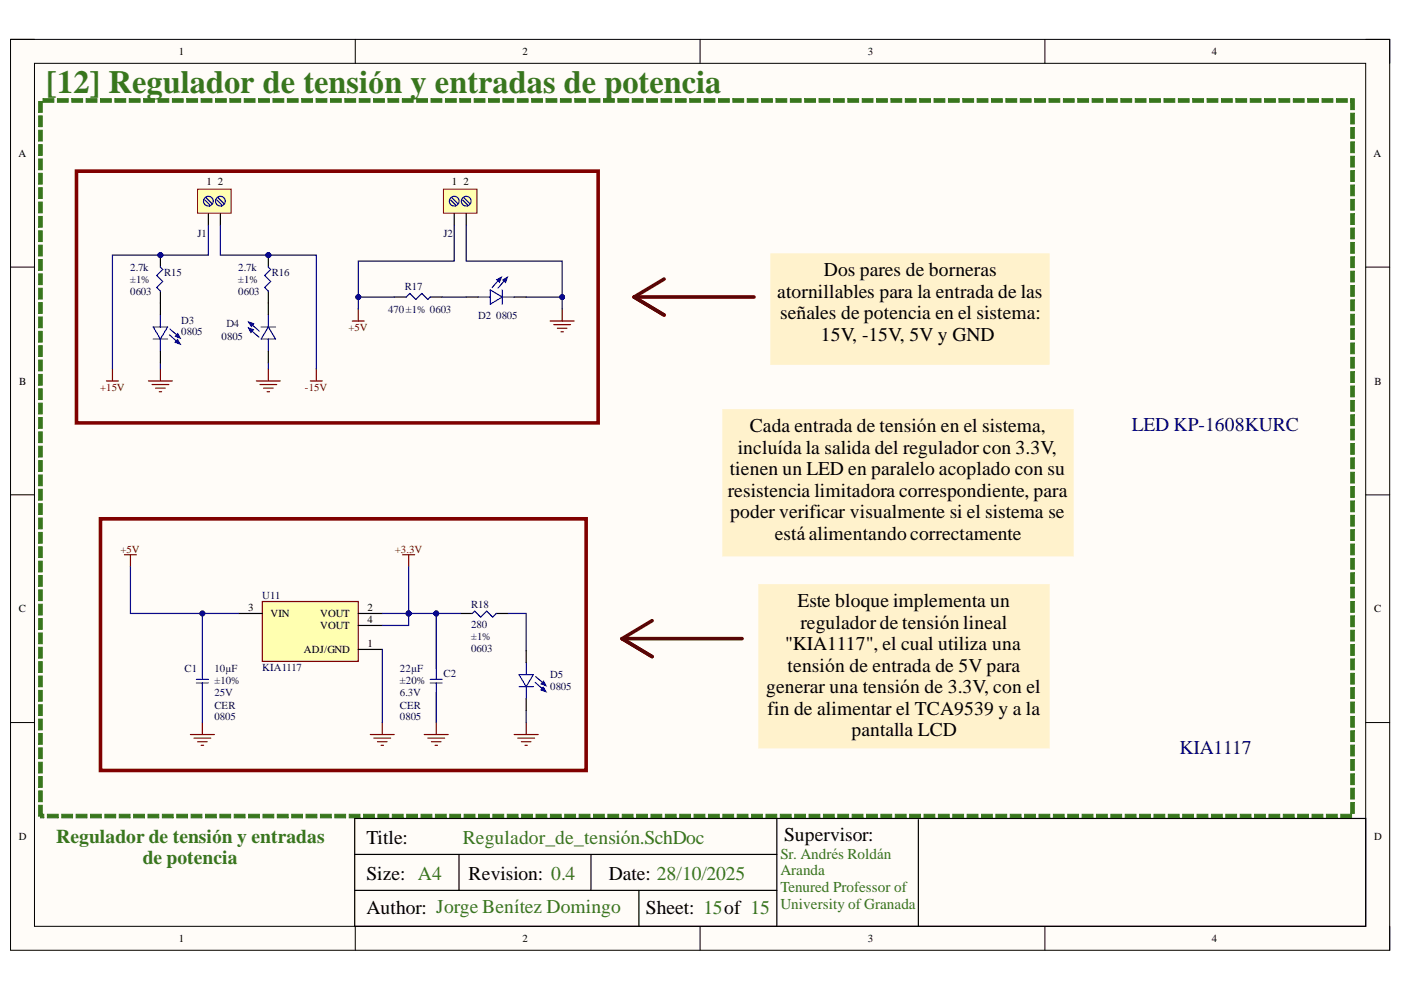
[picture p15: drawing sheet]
<svg xmlns="http://www.w3.org/2000/svg" width="297mm" height="210mm" viewBox="0 0 297 210" stroke-linecap="round" stroke-linejoin="round" font-family="sans-serif">
<defs><g id="words">
<text font-size="6.9" fill="#38761d" x="9.8" y="19.6">[12] Regulador de tensión y entradas de potencia</text>
<g font-size="4.1">
<text x="174.7" y="58.5">Dos pares de borneras</text>
<text x="164.8" y="63.1">atornillables para la entrada de las</text>
<text x="165.4" y="67.7">señales de potencia en el sistema:</text>
<text x="174" y="72.3">15V, -15V, 5V y GND</text>
<text x="158.9" y="91.6">Cada entrada de tensión en el sistema,</text>
<text x="154.7" y="100.7">tienen un LED en paralelo acoplado con su</text>
<text x="156.4" y="96.2">incluída la salida del regulador con 3.3V,</text>
<text x="154.3" y="105.3">resistencia limitadora correspondiente, para</text>
<text x="154.8" y="109.9">poder verificar visualmente si el sistema se</text>
<text x="164.3" y="114.4">estáalimentando correctamente</text>
<text x="169.1" y="128.6">Este bloque implementa un</text>
<text x="166.5" y="137.9">&quot;KIA1117&quot;, el cual utiliza una</text>
<text x="169.7" y="133.3">regulador de tensión lineal</text>
<text x="167" y="142.4">tensión de entrada de 5V para</text>
<text x="162.4" y="147">generar una tensión de 3.3V, con el</text>
<text x="162.8" y="151.6">fin de alimentar el TCA9539 y a la</text>
<text x="180.5" y="156.1">pantalla LCD</text>
<text x="77.7" y="179">Title:</text>
<text x="166.2" y="178.2">Supervisor:</text>
<text x="77.7" y="186.6">Size: A4</text>
<text x="99.4" y="186.6">Revision: 0.4</text>
<text x="129.1" y="186.6">Date: 28/10/2025</text>
<text x="77.7" y="193.8">Author: Jorge Benítez Domingo</text>
<text x="136.9" y="193.8">Sheet: 15of 15</text>
</g>
<g font-size="4.1" fill="#000080">
<text x="239.9" y="91.3">LED KP-1608KURC</text>
<text x="250.1" y="159.9">KIA1117</text>
</g>
<g font-size="4.1" fill="#38761d">
<text x="11.9" y="178.7">Regulador de tensión y entradas</text>
<text x="98.1" y="179">Regulador_de_tensión.SchDoc</text>
<text x="30.3" y="183.3">de potencia</text>
</g>
<g font-size="3.2" fill="#38761d">
<text x="165.5" y="182">Sr. Andrés Roldán</text>
<text x="165.5" y="185.6">Aranda</text>
<text x="165.5" y="189.1">Tenured Professor of</text>
<text x="165.5" y="192.7">University of Granada</text>
</g>
<g font-size="2.3">
<text x="37.9" y="11.7">1</text>
<text x="110.8" y="11.7">2</text>
<text x="184" y="11.7">3</text>
<text x="257" y="11.7">4</text>
<text x="3.9" y="33.3">A</text>
<text x="291.2" y="33.3">A</text>
<text x="43.8" y="39.2">1</text>
<text x="46.2" y="39.2">2</text>
<text x="95.8" y="39.2">1</text>
<text x="98.3" y="39.2">2</text>
<text x="4.1" y="81.5">B</text>
<text x="291.4" y="81.5">B</text>
<text x="4" y="129.8">C</text>
<text x="52.6" y="129.6">3</text>
<text x="57.4" y="130.8">VIN</text>
<text x="67.9" y="130.8">VOUT</text>
<text x="78" y="129.6">2</text>
<text x="291.3" y="129.8">C</text>
<text x="67.9" y="133.4">VOUT</text>
<text x="78" y="132.1">4</text>
<text x="78" y="137.2">1</text>
<text x="64.4" y="138.5">ADJ/GND</text>
<text x="4" y="178.1">D</text>
<text x="291.3" y="178.1">D</text>
<text x="37.9" y="199.7">1</text>
<text x="110.8" y="199.7">2</text>
<text x="184" y="199.7">3</text>
<text x="257" y="199.7">4</text>
</g>
<g font-size="2.3" fill="#000080">
<text x="41.9" y="50.3">J1</text>
<text x="94" y="50.3">J2</text>
<text x="27.6" y="60">±1%</text>
<text x="27.6" y="57.4">2.7k</text>
<text x="34.8" y="58.4">R15</text>
<text x="50.5" y="60">±1%</text>
<text x="50.5" y="57.4">2.7k</text>
<text x="57.6" y="58.4">R16</text>
<text x="27.6" y="62.5">0603</text>
<text x="50.5" y="62.5">0603</text>
<text x="85.8" y="61.5">R17</text>
<text x="38.4" y="71.1">0805</text>
<text x="38.4" y="68.6">D3</text>
<text x="48" y="69.4">D4</text>
<text x="82.3" y="66.3">470±1% 0603</text>
<text x="101.4" y="67.6">D2</text>
<text x="105.2" y="67.6">0805</text>
<text x="47" y="72.1">0805</text>
<text x="55.6" y="127">U11</text>
<text x="99.9" y="128.8">R18</text>
<text x="99.9" y="135.7">±1%</text>
<text x="99.9" y="133.1">280</text>
<text x="39.1" y="142.5">C1</text>
<text x="45.5" y="142.5">10µF</text>
<text x="55.6" y="142.3">KIA1117</text>
<text x="84.8" y="142.5">22µF</text>
<text x="94" y="143.5">C2</text>
<text x="99.9" y="138.2">0603</text>
<text x="116.6" y="143.8">D5</text>
<text x="45.5" y="145.1">±10%</text>
<text x="45.5" y="147.6">25V</text>
<text x="84.8" y="145.1">±20%</text>
<text x="84.8" y="147.6">6.3V</text>
<text x="116.6" y="146.3">0805</text>
<text x="45.5" y="152.8">0805</text>
<text x="45.5" y="150.2">CER</text>
<text x="84.8" y="152.8">0805</text>
<text x="84.8" y="150.2">CER</text>
</g>
<g font-size="2.3" fill="#800000">
<text x="73.9" y="70.1">+5V</text>
<text x="21.2" y="82.8">+15V</text>
<text x="64.7" y="82.8">-15V</text>
<text x="25.6" y="117.1">+5V</text>
<text x="83.7" y="117.1">+3.3V</text>
</g>
</g></defs>
<path d="M2.2 8.4h292.4v193.1h-292.4z" fill-rule="evenodd" fill="#fffcf8"/>
<path d="M2.2 8.4h292.4v193.1h-292.4z" fill="none" stroke="#000" stroke-width=".21"/>
<path d="M7.3 13.4h282.3v183h-282.3z" fill-rule="evenodd" fill="#fffcf8"/>
<g fill="none" stroke="#000" stroke-width=".21">
<path d="M2.2 8.3h5.1M7.3 13.4h282.3v183h-282.3zM75.3 8.3v5.1M148.4 8.3v5.1M221.5 8.4v5M289.6 8.4h5v5M2.2 56.6h5.1M289.6 56.6h5M2.2 104.9h5.1M289.6 104.9h5M2.2 153.2h5.1M289.6 153.2h5"/>
<path d="M75.3 196.4v5.1M148.4 196.4v5.1M221.5 196.4v5.1M294.6 196.4v5.1"/>
</g>
<path d="M8.2 170.7h.8v2.3h-.8zM8.2 167.7h.8v2.3h-.8zM8.2 164.7h.8v2.2h-.8zM8.2 161.6h.8v2.3h-.8zM8.2 158.6h.8v2.2h-.8zM8.2 155.5h.8v2.3h-.8zM8.2 152.5h.8v2.3h-.8zM8.2 149.4h.8v2.3h-.8zM8.2 146.4h.8v2.3h-.8zM8.2 143.3h.8v2.3h-.8zM8.2 140.3h.8v2.3h-.8zM8.2 137.2h.8v2.3h-.8zM8.2 134.2h.8v2.3h-.8zM8.2 131.2h.8v2.2h-.8zM8.2 128.1h.8v2.3h-.8zM8.2 125.1h.8v2.2h-.8zM8.2 122h.8v2.3h-.8zM8.2 119h.8v2.3h-.8zM8.2 115.9h.8v2.3h-.8zM8.2 112.9h.8v2.3h-.8zM8.2 109.8h.8v2.3h-.8zM8.2 106.8h.8v2.3h-.8zM8.2 103.7h.8v2.3h-.8zM8.2 100.7h.8v2.3h-.8zM8.2 97.7h.8v2.2h-.8zM8.2 94.6h.8v2.3h-.8zM8.2 91.6h.8v2.3h-.8zM8.2 88.5h.8v2.3h-.8zM8.2 85.5h.8v2.3h-.8zM8.2 82.4h.8v2.3h-.8zM8.2 79.4h.8v2.3h-.8zM8.2 76.3h.8v2.3h-.8zM8.2 73.3h.8v2.3h-.8zM8.2 70.3h.8v2.2h-.8zM8.2 67.2h.8v2.3h-.8zM8.2 64.2h.8v2.2h-.8zM8.2 61.1h.8v2.3h-.8zM8.2 58.1h.8v2.3h-.8zM8.2 55h.8v2.3h-.8zM8.2 52h.8v2.3h-.8zM8.2 48.9h.8v2.3h-.8zM8.2 45.9h.8v2.3h-.8zM8.2 42.8h.8v2.3h-.8zM8.2 39.8h.8v2.3h-.8zM8.2 36.8h.8v2.2h-.8zM8.2 33.7h.8v2.3h-.8zM8.2 30.7h.8v2.2h-.8zM8.2 27.6h.8v2.3h-.8zM8.2 24.6h.8v2.3h-.8zM8.2 21.5h.8v2.3h-.8zM9.1 20.9h2.3v.8h-2.3zM12.2 20.9h2.3v.8h-2.3zM15.2 20.9h2.3v.8h-2.3zM18.3 20.9h2.3v.8h-2.3zM21.3 20.9h2.3v.8h-2.3zM24.4 20.9h2.3v.8h-2.3zM27.4 20.9h2.3v.8h-2.3zM30.5 20.9h2.2v.8h-2.2zM33.5 20.9h2.3v.8h-2.3zM36.6 20.9h2.2v.8h-2.2zM39.6 20.9h2.3v.8h-2.3zM42.6 20.9h2.3v.8h-2.3zM45.7 20.9h2.3v.8h-2.3zM48.7 20.9h2.3v.8h-2.3zM51.8 20.9h2.3v.8h-2.3zM54.8 20.9h2.3v.8h-2.3zM57.9 20.9h2.3v.8h-2.3zM60.9 20.9h2.3v.8h-2.3zM64 20.9h2.3v.8h-2.3zM67 20.9h2.3v.8h-2.3zM70.1 20.9h2.3v.8h-2.3zM73.1 20.9h2.3v.8h-2.3zM76.2 20.9h2.2v.8h-2.2zM79.2 20.9h2.3v.8h-2.3zM82.3 20.9h2.2v.8h-2.2zM85.3 20.9h2.3v.8h-2.3zM88.4 20.9h2.2v.8h-2.2zM91.4 20.9h2.3v.8h-2.3zM94.4 20.9h2.3v.8h-2.3zM97.5 20.9h2.3v.8h-2.3zM100.5 20.9h2.3v.8h-2.3zM103.6 20.9h2.3v.8h-2.3zM106.6 20.9h2.3v.8h-2.3zM109.7 20.9h2.3v.8h-2.3zM112.7 20.9h2.3v.8h-2.3zM115.8 20.9h2.3v.8h-2.3zM118.8 20.9h2.3v.8h-2.3zM121.9 20.9h2.3v.8h-2.3zM124.9 20.9h2.3v.8h-2.3zM128 20.9h2.2v.8h-2.2zM131 20.9h2.3v.8h-2.3zM134.1 20.9h2.2v.8h-2.2zM137.1 20.9h2.3v.8h-2.3zM140.1 20.9h2.3v.8h-2.3zM143.2 20.9h2.3v.8h-2.3zM146.2 20.9h2.3v.8h-2.3zM149.3 20.9h2.3v.8h-2.3zM152.3 20.9h2.3v.8h-2.3zM155.4 20.9h2.3v.8h-2.3zM158.4 20.9h2.3v.8h-2.3zM161.5 20.9h2.3v.8h-2.3zM164.5 20.9h2.3v.8h-2.3zM167.6 20.9h2.3v.8h-2.3zM170.6 20.9h2.3v.8h-2.3zM173.7 20.9h2.2v.8h-2.2zM176.7 20.9h2.3v.8h-2.3zM179.8 20.9h2.2v.8h-2.2zM182.8 20.9h2.3v.8h-2.3zM185.9 20.9h2.2v.8h-2.2zM188.9 20.9h2.3v.8h-2.3zM191.9 20.9h2.3v.8h-2.3zM195 20.9h2.3v.8h-2.3zM198 20.9h2.3v.8h-2.3zM201.1 20.9h2.3v.8h-2.3zM204.1 20.9h2.3v.8h-2.3zM207.2 20.9h2.3v.8h-2.3zM210.2 20.9h2.3v.8h-2.3zM213.3 20.9h2.3v.8h-2.3zM216.3 20.9h2.3v.8h-2.3zM219.4 20.9h2.3v.8h-2.3zM222.4 20.9h2.3v.8h-2.3zM225.5 20.9h2.2v.8h-2.2zM228.5 20.9h2.3v.8h-2.3zM231.6 20.9h2.2v.8h-2.2zM234.6 20.9h2.3v.8h-2.3zM237.6 20.9h2.3v.8h-2.3zM240.7 20.9h2.3v.8h-2.3zM243.7 20.9h2.3v.8h-2.3zM246.8 20.9h2.3v.8h-2.3zM249.8 20.9h2.3v.8h-2.3zM252.9 20.9h2.3v.8h-2.3zM255.9 20.9h2.3v.8h-2.3zM259 20.9h2.3v.8h-2.3zM262 20.9h2.3v.8h-2.3zM265.1 20.9h2.3v.8h-2.3zM268.1 20.9h2.3v.8h-2.3zM271.2 20.9h2.3v.8h-2.3zM274.2 20.9h2.3v.8h-2.3zM277.3 20.9h2.2v.8h-2.2zM280.3 20.9h2.3v.8h-2.3zM283.4 20.9h2.2v.8h-2.2zM286.4 20.9h.7v2.3h-.7v-1.9l.4 .4h-.4zM286.4 24h.7v2.3h-.7zM286.4 27h.7v2.3h-.7zM286.4 30.1h.7v2.3h-.7zM286.4 33.1h.7v2.3h-.7zM286.4 36.2h.7v2.3h-.7zM286.4 39.2h.7v2.3h-.7zM286.4 42.3h.7v2.3h-.7zM286.4 45.3h.7v2.3h-.7zM286.4 48.4h.7v2.2h-.7zM286.4 51.4h.7v2.3h-.7zM286.4 54.5h.7v2.2h-.7zM286.4 57.5h.7v2.3h-.7zM286.4 60.5h.7v2.3h-.7zM286.4 63.6h.7v2.3h-.7zM286.4 66.6h.7v2.3h-.7zM286.4 69.7h.7v2.3h-.7zM286.4 72.7h.7v2.3h-.7zM286.4 75.8h.7v2.3h-.7zM286.4 78.8h.7v2.3h-.7zM286.4 81.9h.7v2.2h-.7zM286.4 84.9h.7v2.3h-.7zM286.4 88h.7v2.2h-.7zM286.4 91h.7v2.3h-.7zM286.4 94h.7v2.3h-.7zM286.4 97.1h.7v2.3h-.7zM286.4 100.1h.7v2.3h-.7zM286.4 103.2h.7v2.3h-.7zM286.4 106.2h.7v2.3h-.7zM286.4 109.3h.7v2.3h-.7zM286.4 112.3h.7v2.3h-.7zM286.4 115.4h.7v2.2h-.7zM286.4 118.4h.7v2.3h-.7zM286.4 121.4h.7v2.3h-.7zM286.4 124.5h.7v2.3h-.7zM286.4 127.5h.7v2.3h-.7zM286.4 130.6h.7v2.3h-.7zM286.4 133.6h.7v2.3h-.7zM286.4 136.7h.7v2.3h-.7zM286.4 139.7h.7v2.3h-.7zM286.4 142.8h.7v2.2h-.7zM286.4 145.8h.7v2.3h-.7zM286.4 148.9h.7v2.2h-.7zM286.4 151.9h.7v2.3h-.7zM286.4 154.9h.7v2.3h-.7zM286.4 158h.7v2.3h-.7zM286.4 161h.7v2.3h-.7zM286.4 164.1h.7v2.3h-.7zM286.4 167.1h.7v2.3h-.7zM286.4 170.2h.7v2.3h-.7zM284.3 172.6h2.3v.8h-2.3zM281.2 172.6h2.3v.8h-2.3zM278.2 172.6h2.3v.8h-2.3zM275.1 172.6h2.3v.8h-2.3zM272.1 172.6h2.3v.8h-2.3zM269 172.6h2.3v.8h-2.3zM266 172.6h2.3v.8h-2.3zM262.9 172.6h2.3v.8h-2.3zM259.9 172.6h2.3v.8h-2.3zM256.9 172.6h2.2v.8h-2.2zM253.8 172.6h2.3v.8h-2.3zM250.8 172.6h2.2v.8h-2.2zM247.7 172.6h2.3v.8h-2.3zM244.7 172.6h2.2v.8h-2.2zM241.6 172.6h2.3v.8h-2.3zM238.6 172.6h2.3v.8h-2.3zM235.5 172.6h2.3v.8h-2.3zM232.5 172.6h2.3v.8h-2.3zM229.4 172.6h2.3v.8h-2.3zM226.4 172.6h2.3v.8h-2.3zM223.3 172.6h2.3v.8h-2.3zM220.3 172.6h2.3v.8h-2.3zM217.2 172.6h2.3v.8h-2.3zM214.2 172.6h2.3v.8h-2.3zM211.1 172.6h2.3v.8h-2.3zM208.1 172.6h2.3v.8h-2.3zM205.1 172.6h2.2v.8h-2.2zM202 172.6h2.3v.8h-2.3zM199 172.6h2.2v.8h-2.2zM195.9 172.6h2.3v.8h-2.3zM192.9 172.6h2.3v.8h-2.3zM189.8 172.6h2.3v.8h-2.3zM186.8 172.6h2.3v.8h-2.3zM183.7 172.6h2.3v.8h-2.3zM180.7 172.6h2.3v.8h-2.3zM177.6 172.6h2.3v.8h-2.3zM174.6 172.6h2.3v.8h-2.3zM171.5 172.6h2.3v.8h-2.3zM168.5 172.6h2.3v.8h-2.3zM165.4 172.6h2.3v.8h-2.3zM162.4 172.6h2.3v.8h-2.3zM159.4 172.6h2.2v.8h-2.2zM156.3 172.6h2.3v.8h-2.3zM153.3 172.6h2.2v.8h-2.2zM150.2 172.6h2.3v.8h-2.3zM147.2 172.6h2.2v.8h-2.2zM144.1 172.6h2.3v.8h-2.3zM141.1 172.6h2.3v.8h-2.3zM138 172.6h2.3v.8h-2.3zM135 172.6h2.3v.8h-2.3zM131.9 172.6h2.3v.8h-2.3zM128.9 172.6h2.3v.8h-2.3zM125.8 172.6h2.3v.8h-2.3zM122.8 172.6h2.3v.8h-2.3zM119.7 172.6h2.3v.8h-2.3zM116.7 172.6h2.3v.8h-2.3zM113.6 172.6h2.3v.8h-2.3zM110.6 172.6h2.3v.8h-2.3zM107.6 172.6h2.2v.8h-2.2zM104.5 172.6h2.3v.8h-2.3zM101.5 172.6h2.2v.8h-2.2zM98.4 172.6h2.3v.8h-2.3zM95.4 172.6h2.2v.8h-2.2zM92.3 172.6h2.3v.8h-2.3zM89.3 172.6h2.3v.8h-2.3zM86.2 172.6h2.3v.8h-2.3zM83.2 172.6h2.3v.8h-2.3zM80.1 172.6h2.3v.8h-2.3zM77.1 172.6h2.3v.8h-2.3zM74 172.6h2.3v.8h-2.3zM71 172.6h2.3v.8h-2.3zM67.9 172.6h2.3v.8h-2.3zM64.9 172.6h2.3v.8h-2.3zM61.8 172.6h2.3v.8h-2.3zM58.8 172.6h2.3v.8h-2.3zM55.8 172.6h2.2v.8h-2.2zM52.7 172.6h2.3v.8h-2.3zM49.7 172.6h2.2v.8h-2.2zM46.6 172.6h2.3v.8h-2.3zM43.6 172.6h2.3v.8h-2.3zM40.5 172.6h2.3v.8h-2.3zM37.5 172.6h2.3v.8h-2.3zM34.4 172.6h2.3v.8h-2.3zM31.4 172.6h2.3v.8h-2.3zM28.3 172.6h2.3v.8h-2.3zM25.3 172.6h2.3v.8h-2.3zM22.2 172.6h2.3v.8h-2.3zM19.2 172.6h2.3v.8h-2.3zM16.1 172.6h2.3v.8h-2.3zM13.1 172.6h2.3v.8h-2.3zM10.1 172.6h2.2v.8h-2.2zM8.6 172.6h.7v.8h-.7z" fill="#38761d" stroke="#38761d" stroke-width=".21"/>
<path d="M75.2 173.5h214.4v22.9h-214.4zM164.7 173.5v22.9M194.7 173.8v22.6M75.2 181.2h89.5M75.2 188.8h89.5M97.3 181.2v7.6M125.3 181.2v7.6M135.5 188.8v7.6" fill="none" stroke="#000" stroke-width=".25"/>
<path d="M161.1 124.2h61.1v34.1h-61.1z" fill-rule="evenodd" fill="#fff2cc"/>
<path d="M161.1 124.2h61.1v34.1h-61.1z" fill="none" stroke="#fff2cc" stroke-width=".76"/>
<g fill="none" stroke="#800000" stroke-width=".25">
<path d="M23.8 78.2v2.6M34 78.2v2.6M67.1 78.2v2.6M74.7 68.1h2.5M76 65.5v2.6M22.6 80.8h2.5M31.5 80.8h5.1M32.2 81.5h3.6M33 82.3h2M33.8 83.1h.5M65.8 80.8h2.5M85.4 117.6h2.5"/>
<path d="M86.6 117.6v2.6M40.4 155.7h5.1M41.1 156.5h3.6M41.9 157.3h2M42.7 158h.5M42.9 153.2v2.5"/>
</g>
<path d="M41.6 144.8h2.6M41.6 144h2.6M42.9 141.8v2.2M42.9 144.8v2" fill="none" stroke="#00f" stroke-width=".25"/>
<path d="M16.2 36.3h110.6v53.4h-110.6z" fill="none" stroke="#800000" stroke-width=".76"/>
<path d="M140.8 59.2l-6.4 3.8M134.4 63h25.5M134.4 63l6.4 3.8" fill="none" stroke="#600" stroke-width=".76"/>
<path d="M163.7 54.1h58.5v22.9h-58.5z" fill-rule="evenodd" fill="#fff2cc"/>
<path d="M163.7 54.1h58.5v22.9h-58.5z" fill="none" stroke="#fff2cc" stroke-width=".76"/>
<path d="M21.3 110h103v53.4h-103z" fill="none" stroke="#800000" stroke-width=".76"/>
<path d="M131.9 135.4h25.4M131.9 135.4l6.4 3.8M138.3 131.6l-6.4 3.8" fill="none" stroke="#600" stroke-width=".76"/>
<path d="M55.6 127.5h20.4v12.7h-20.4z" fill-rule="evenodd" fill="#ffffb0"/>
<g fill="none" stroke="#800000" stroke-width=".25">
<path d="M56.9 78.2v2.6M116.6 68.1h5.1M117.4 68.8h3.6M118.2 69.6h2M118.9 70.4h.5M119.2 65.5v2.6M54.4 80.8h5M55.1 81.5h3.6M55.9 82.3h2M56.6 83.1h.5M26.4 117.6h2.5M27.7 117.6v2.6"/>
<path d="M55.6 127.5h20.4v12.7h-20.4z"/>
</g>
<path d="M50.5 130.1h5.1M76 130.1h5.1M76 132.6h5.1M76 137.7h5.1" fill="none" stroke="#000" stroke-width=".25"/>
<path d="M153.5 87.1h73.8v30.5h-73.8z" fill-rule="evenodd" fill="#fff2cc"/>
<path d="M153.5 87.1h73.8v30.5h-73.8z" fill="none" stroke="#fff2cc" stroke-width=".76"/>
<path d="M78.5 155.7h5.1M79.3 156.5h3.5M80 157.3h2.1M80.8 158h.5M81.1 153.2v2.5M109 155.7h5.1M109.8 156.5h3.5M110.5 157.3h2.1M111.3 158h.5M111.6 153.2v2.5" fill="none" stroke="#800000" stroke-width=".25"/>
<circle cx="34" cy="54.1" r=".51" fill="#000080"/>
<circle cx="34" cy="54.1" r=".51" fill="none" stroke="#000080" stroke-width=".21"/>
<path d="M34 54.1v2.5" fill="none" stroke="#000" stroke-width=".25"/>
<circle cx="34" cy="54.1" r=".51" fill="#000080"/>
<circle cx="34" cy="54.1" r=".51" fill="none" stroke="#000080" stroke-width=".21"/>
<path d="M34 61.7v2.6" fill="none" stroke="#000" stroke-width=".25"/>
<path d="M34 56.6l.5 .5-1.3 1.3 1.3 1.3-1.3 1.3 .8 .7" fill="none" stroke="#00f" stroke-width=".25"/>
<circle cx="56.9" cy="54.1" r=".51" fill="#000080"/>
<circle cx="56.9" cy="54.1" r=".51" fill="none" stroke="#000080" stroke-width=".21"/>
<path d="M56.9 54.1v2.5" fill="none" stroke="#000" stroke-width=".25"/>
<circle cx="56.9" cy="54.1" r=".51" fill="#000080"/>
<circle cx="56.9" cy="54.1" r=".51" fill="none" stroke="#000080" stroke-width=".21"/>
<path d="M44.2 45.2v2.5M46.7 45.2v2.5M56.9 61.7v2.6M83.6 63h2.5M91.2 63h2.6M97.6 130.1h2.5M105.2 130.1h2.5" fill="none" stroke="#000" stroke-width=".25"/>
<path d="M56.9 56.6l.5 .5-1.3 1.3 1.3 1.3-1.3 1.3 .8 .7M86.1 63l.8-.8 1.3 1.3 1.2-1.3 1.3 1.3 .5-.5M100.1 130.1l.5-.5 1.3 1.2 1.3-1.2 1.2 1.2 .8-.7M91.2 144.8h2.6M91.2 144h2.6M92.5 141.8v2.2M92.5 144.8v2" fill="none" stroke="#00f" stroke-width=".25"/>
<path d="M89.9 155.7h5.1M90.7 156.5h3.6M91.5 157.3h2M92.2 158h.5M92.5 153.2v2.5" fill="none" stroke="#800000" stroke-width=".25"/>
<path d="M41.9 40.1h7.1v5.1h-7.1z" fill-rule="evenodd" fill="#ffffb0"/>
<path d="M41.9 40.1h7.1v5.1h-7.1z" fill="none" stroke="#800000" stroke-width=".21"/>
<g fill="none" stroke="#00f" stroke-width=".25">
<path d="M43.4 42.4l1 1M43.7 41.9l1.2 1.3M46 42.4l1 1M46.2 41.9l1.3 1.3"/>
<circle cx="44.2" cy="42.7" r="1.03"/>
<circle cx="46.7" cy="42.7" r="1.03"/>
</g>
<path d="M96.3 45.2v2.5M98.9 45.2v2.5" fill="none" stroke="#000" stroke-width=".25"/>
<path d="M94 40.1h7.1v5.1h-7.1z" fill-rule="evenodd" fill="#ffffb0"/>
<path d="M94 40.1h7.1v5.1h-7.1z" fill="none" stroke="#800000" stroke-width=".21"/>
<g fill="none" stroke="#00f" stroke-width=".25">
<path d="M95.5 42.4l1.1 1M95.8 41.9l1.3 1.3M98.1 42.4l1 1M98.3 41.9l1.3 1.3M99.1 43.7a1.03 1.03 0 0 0 .6-1.7 1.03 1.03 0 0 0-1.7 .1 1.03 1.03 0 0 0 .7 1.6h.4M52.9 69.7l2 1.8M53 68.4l2 1.8M55.4 69.3h3M56.9 69.3l1.5 2.6h-3zM56.9 66.8v2.5M56.9 71.9v2.5"/>
<circle cx="96.3" cy="42.7" r="1.03"/>
</g>
<path d="M52.7 69.5l1 .4-.5 .6z" fill="#00f"/>
<path d="M52.7 69.5l1 .4-.5 .6z" fill="none" stroke="#00f" stroke-width=".25"/>
<path d="M52.7 68.3l1.1 .3-.5 .6z" fill="#00f"/>
<path d="M52.7 68.3l1.1 .3-.5 .6z" fill="none" stroke="#00f" stroke-width=".25"/>
<path d="M56.9 64.3v2.5M56.9 74.4v2.6" fill="none" stroke="#000" stroke-width=".25"/>
<path d="M42.9 130.1v11.7" fill="none" stroke="#000080" stroke-width=".25"/>
<circle cx="42.9" cy="130.1" r=".51" fill="#000080"/>
<circle cx="42.9" cy="130.1" r=".51" fill="none" stroke="#000080" stroke-width=".21"/>
<path d="M86.6 130.1v2.5h-5.5" fill="none" stroke="#000080" stroke-width=".25"/>
<circle cx="86.6" cy="130.1" r=".51" fill="#000080"/>
<circle cx="86.6" cy="130.1" r=".51" fill="none" stroke="#000080" stroke-width=".21"/>
<path d="M44.2 47.7v6.4h-20.4v24.1" fill="none" stroke="#000080" stroke-width=".25"/>
<circle cx="34" cy="54.1" r=".51" fill="#000080"/>
<circle cx="34" cy="54.1" r=".51" fill="none" stroke="#000080" stroke-width=".21"/>
<path d="M46.7 47.7v6.4h20.4v24.1" fill="none" stroke="#000080" stroke-width=".25"/>
<circle cx="56.9" cy="54.1" r=".51" fill="#000080"/>
<circle cx="56.9" cy="54.1" r=".51" fill="none" stroke="#000080" stroke-width=".21"/>
<path d="M76 63h7.6" fill="none" stroke="#000080" stroke-width=".25"/>
<circle cx="76" cy="63" r=".51" fill="#000080"/>
<circle cx="76" cy="63" r=".51" fill="none" stroke="#000080" stroke-width=".21"/>
<path d="M93.8 63h5.1M27.7 120.2v9.9h22.8" fill="none" stroke="#000080" stroke-width=".25"/>
<circle cx="42.9" cy="130.1" r=".51" fill="#000080"/>
<circle cx="42.9" cy="130.1" r=".51" fill="none" stroke="#000080" stroke-width=".21"/>
<path d="M34 77v1.2M56.9 77v1.2M111.6 63h7.6M81.1 137.7v15.5M42.9 146.8v6.4" fill="none" stroke="#000080" stroke-width=".25"/>
<circle cx="119.2" cy="63" r=".51" fill="#000080"/>
<circle cx="119.2" cy="63" r=".51" fill="none" stroke="#000080" stroke-width=".21"/>
<path d="M86.6 120.2v9.9M111.6 150.7v2.5" fill="none" stroke="#000080" stroke-width=".25"/>
<circle cx="86.6" cy="130.1" r=".51" fill="#000080"/>
<circle cx="86.6" cy="130.1" r=".51" fill="none" stroke="#000080" stroke-width=".21"/>
<path d="M81.1 130.1h5.5" fill="none" stroke="#000080" stroke-width=".25"/>
<circle cx="86.6" cy="130.1" r=".51" fill="#000080"/>
<circle cx="86.6" cy="130.1" r=".51" fill="none" stroke="#000080" stroke-width=".21"/>
<path d="M92.5 130.1v11.7" fill="none" stroke="#000080" stroke-width=".25"/>
<circle cx="92.5" cy="130.1" r=".51" fill="#000080"/>
<circle cx="92.5" cy="130.1" r=".51" fill="none" stroke="#000080" stroke-width=".21"/>
<path d="M96.3 47.7v7.7h-20.3v10.1M92.5 146.8v6.4" fill="none" stroke="#000080" stroke-width=".25"/>
<circle cx="76" cy="63" r=".51" fill="#000080"/>
<circle cx="76" cy="63" r=".51" fill="none" stroke="#000080" stroke-width=".21"/>
<path d="M98.9 47.7v7.7h20.3v10.1" fill="none" stroke="#000080" stroke-width=".25"/>
<circle cx="119.2" cy="63" r=".51" fill="#000080"/>
<circle cx="119.2" cy="63" r=".51" fill="none" stroke="#000080" stroke-width=".21"/>
<path d="M86.6 130.1h5.9" fill="none" stroke="#000080" stroke-width=".25"/>
<circle cx="86.6" cy="130.1" r=".51" fill="#000080"/>
<circle cx="86.6" cy="130.1" r=".51" fill="none" stroke="#000080" stroke-width=".21"/>
<circle cx="92.5" cy="130.1" r=".51" fill="#000080"/>
<circle cx="92.5" cy="130.1" r=".51" fill="none" stroke="#000080" stroke-width=".21"/>
<path d="M92.5 130.1h5.1" fill="none" stroke="#000080" stroke-width=".25"/>
<circle cx="92.5" cy="130.1" r=".51" fill="#000080"/>
<circle cx="92.5" cy="130.1" r=".51" fill="none" stroke="#000080" stroke-width=".21"/>
<path d="M107.7 130.1h3.9v7.9" fill="none" stroke="#000080" stroke-width=".25"/>
<path d="M32.5 69.3h3l-1.5 2.6zM32.5 71.9h3M34 66.8v2.5M34 71.9v2.5M35.9 71l2 1.8M36 69.7l2.1 1.8" fill="none" stroke="#00f" stroke-width=".25"/>
<path d="M37.7 70.7l.5 1-1-.4z" fill="#00f"/>
<path d="M37.7 70.7l.5 1-1-.4z" fill="none" stroke="#00f" stroke-width=".25"/>
<path d="M37.6 72l.6 1-1.1-.4z" fill="#00f"/>
<path d="M106.1 58.9l-1.8 2.1M107.4 59l-1.8 2.1M37.6 72l.6 1-1.1-.4zM101.4 63h2.5M103.9 61.5l2.6 1.5-2.6 1.5zM106.5 61.5v3M106.5 63h2.5" fill="none" stroke="#00f" stroke-width=".25"/>
<path d="M34 64.3v2.5M34 74.4v2.6" fill="none" stroke="#000" stroke-width=".25"/>
<path d="M105.3 59.3l1-.5-.4 1z" fill="#00f"/>
<path d="M105.3 59.3l1-.5-.4 1z" fill="none" stroke="#00f" stroke-width=".25"/>
<path d="M106.6 59.4l1-.6-.4 1.1z" fill="#00f"/>
<path d="M106.6 59.4l1-.6-.4 1.1zM110 143h3.1l-1.5 2.6zM110 145.6h3.1M111.6 140.5v2.5M111.6 145.6v2.5M113.5 144.7l2 1.8M113.6 143.4l2 1.8" fill="none" stroke="#00f" stroke-width=".25"/>
<path d="M98.9 63h2.5M109 63h2.6" fill="none" stroke="#000" stroke-width=".25"/>
<path d="M115.2 144.4l.6 1-1.1-.4z" fill="#00f"/>
<path d="M115.2 144.4l.6 1-1.1-.4z" fill="none" stroke="#00f" stroke-width=".25"/>
<path d="M115.2 145.7l.6 1-1.1-.4z" fill="#00f"/>
<path d="M115.2 145.7l.6 1-1.1-.4z" fill="none" stroke="#00f" stroke-width=".25"/>
<path d="M111.6 138v2.5M111.6 148.1v2.6" fill="none" stroke="#000" stroke-width=".25"/>
<use href="#words"/>
</svg>
